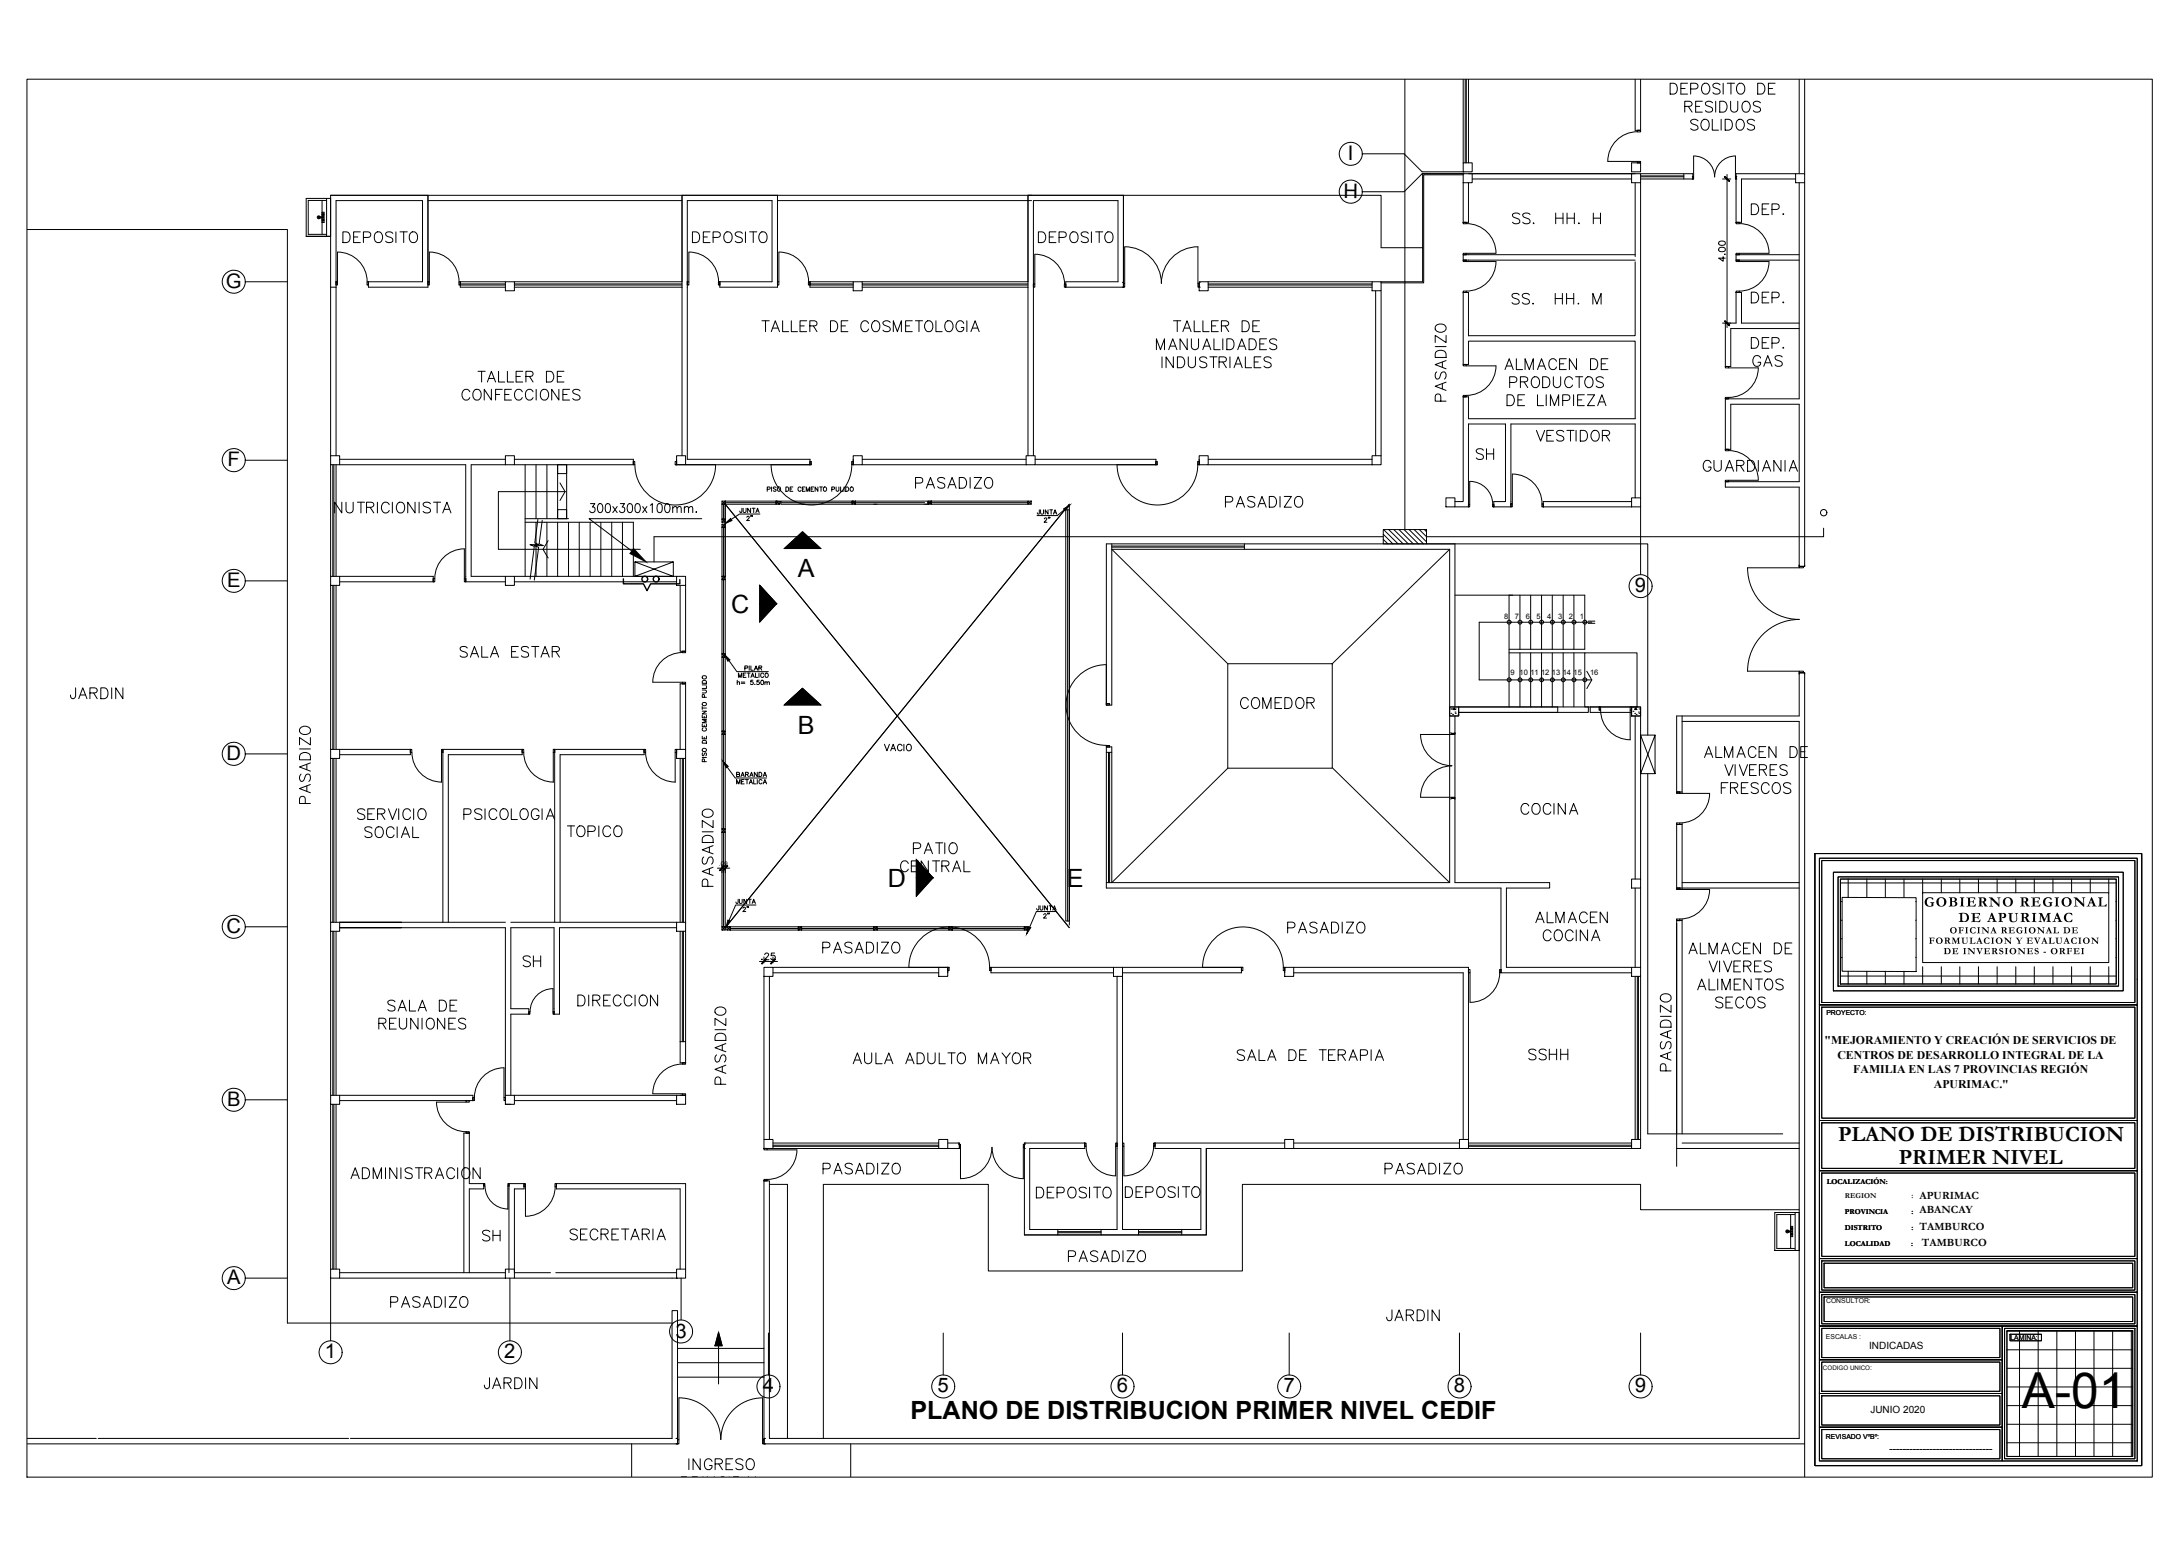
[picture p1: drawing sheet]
<svg xmlns="http://www.w3.org/2000/svg" width="594mm" height="420mm" viewBox="0 0 594 420" stroke-linecap="round" stroke-linejoin="round" font-family="sans-serif">
<defs><g id="words">
<text font-size="13.5" x="550.4" y="383.3">A-01</text>
<g font-size="6.9">
<text x="217.2" y="157.2">A</text>
<text x="199.1" y="167">C</text>
<text x="217.2" y="199.8">B</text>
<text x="241.7" y="241.7">D</text>
<text x="290.5" y="241.7">E</text>
</g>
<text font-size="6.8" x="247.9" y="386.3">PLANO DE DISTRIBUCION PRIMER NIVEL CEDIF</text>
<g font-size="6.6">
<text x="92.1" y="67.4">DEPOSITO</text>
<text x="187.3" y="67.4">DEPOSITO</text>
<text x="281.5" y="67.4">DEPOSITO</text>
<text x="394.8" y="110.4" transform="rotate(-90 394.8 110.4)">PASADIZO</text>
<text x="124.2" y="180.3">SALA ESTAR</text>
<text x="18" y="191.6">JARDIN</text>
<text x="195.1" y="242.7" transform="rotate(-90 195.1 242.7)">PASADIZO</text>
<text x="349.2" y="255.4">PASADIZO</text>
<text x="141.1" y="264.6">SH</text>
<text x="231.1" y="291">AULA ADULTO MAYOR</text>
<text x="414.9" y="290">SSHH</text>
<text x="198.6" y="296.3" transform="rotate(-90 198.6 296.3)">PASADIZO</text>
<text x="223" y="321">PASADIZO</text>
<text x="375.7" y="321">PASADIZO</text>
<text x="305.2" y="327.4">DEPOSITO</text>
<text x="153.8" y="339">SECRETARIA</text>
<text x="105.1" y="357.4">PASADIZO</text>
</g>
<g font-size="6.2">
<text x="475.5" y="59.6">DEP.</text>
<text x="475.5" y="83.6">DEP.</text>
<text x="206.4" y="91.4">TALLER DE COSMETOLOGIA</text>
<text x="417" y="121.4">VESTIDOR</text>
<text x="400.8" y="126.3">SH</text>
<text x="462.5" y="129.5">GUARDIANIA</text>
<text x="248" y="134.1">PASADIZO</text>
<text x="90" y="140.8">NUTRICIONISTA</text>
<text x="332.3" y="139.3">PASADIZO</text>
<text x="336.5" y="194">COMEDOR</text>
<text x="85.4" y="220.1" transform="rotate(-90 85.4 220.1)">PASADIZO</text>
<text x="125.2" y="224.4">PSICOLOGIA</text>
<text x="412.7" y="223">COCINA</text>
<text x="153.1" y="229">TOPICO</text>
<text x="222.6" y="260.7">PASADIZO</text>
<text x="155.9" y="275.2">DIRECCION</text>
<text x="335.5" y="290">SALA DE TERAPIA</text>
<text x="455.8" y="292.8" transform="rotate(-90 455.8 292.8)">PASADIZO</text>
<text x="94.2" y="322.1">ADMINISTRACION</text>
<text x="280.8" y="327.4">DEPOSITO</text>
<text x="130.2" y="339">SH</text>
<text x="289.6" y="344.7">PASADIZO</text>
<text x="376.4" y="360.9">JARDIN</text>
<text x="130.5" y="379.2">JARDIN</text>
</g>
<g font-size="5.9">
<text x="500.4" y="310.6">PLANO DE DISTRIBUCION</text>
<text x="517" y="317">PRIMER NIVEL</text>
</g>
<text font-size="5.7" x="159.5" y="140.8">300x300x100mm.</text>
<g font-size="5.5">
<text x="367" y="43.5">I</text>
<text x="365.8" y="53.8" transform="rotate(1 365.8 53.8)">H</text>
<text x="61.5" y="78.3" transform="rotate(1 61.5 78.3)">G</text>
<text x="61.9" y="126.9" transform="rotate(1 61.9 126.9)">F</text>
<text x="61.8" y="159.8">E</text>
<text x="445.1" y="161.2">9</text>
<text x="61.7" y="206.9" transform="rotate(1 61.7 206.9)">D</text>
<text x="61.7" y="254">C</text>
<text x="61.8" y="301.1" transform="rotate(1 61.8 301.1)">B</text>
<text x="61.8" y="349.6">A</text>
<text x="183.9" y="364.2" transform="rotate(1 183.9 364.2)">3</text>
<text x="88.4" y="369.8">1</text>
<text x="137.3" y="369.8">2</text>
<text x="207.7" y="379.2" transform="rotate(1 207.7 379.2)">4</text>
<text x="255.3" y="379.2" transform="rotate(1 255.3 379.2)">5</text>
<text x="304.1" y="379.2" transform="rotate(1 304.1 379.2)">6</text>
<text x="349.5" y="379.2" transform="rotate(1 349.5 379.2)">7</text>
<text x="395.8" y="379.2" transform="rotate(1 395.8 379.2)">8</text>
<text x="445.1" y="379.2" transform="rotate(1 445.1 379.2)">9</text>
</g>
<text font-size="4.9" x="239.5" y="205.7">VACIO</text>
<g font-size="3.9">
<text x="523.8" y="246.9">GOBIERNO REGIONAL</text>
<text x="533.2" y="251.1">DE APURIMAC</text>
</g>
<g font-size="3.2">
<text x="496.8" y="284.4">&quot;MEJORAMIENTO Y CREACIÓN DE SERVICIOS DE</text>
<text x="500.3" y="288.3">CENTROS DE DESARROLLO INTEGRAL DE LA</text>
<text x="504.6" y="292.2">FAMILIA EN LAS 7 PROVINCIAS REGIÓN</text>
<text x="526.5" y="296.1">APURIMAC.&quot;</text>
</g>
<g font-size="3">
<text x="522.6" y="326.5">APURIMAC</text>
<text x="522.6" y="330.4">ABANCAY</text>
<text x="522.6" y="335">TAMBURCO</text>
<text x="523.3" y="339.4">TAMBURCO</text>
</g>
<g font-size="2.7">
<text x="508.9" y="367.4">INDICADAS</text>
<text x="509.2" y="384.7">JUNIO 2020</text>
<text x="514.4" y="395.4">-------------------------------</text>
</g>
<g font-size="2.6">
<text x="525.1" y="257">FORMULACION Y EVALUACION</text>
<text x="530.8" y="254.1">OFICINA REGIONAL DE</text>
<text x="529.1" y="259.8">DE INVERSIONES - ORFEI</text>
</g>
<g font-size="2.1">
<text x="409.5" y="168.6">8</text>
<text x="412.5" y="168.6">7</text>
<text x="415.4" y="168.6">6</text>
<text x="418.4" y="168.6">5</text>
<text x="421.3" y="168.6">4</text>
<text x="424.2" y="168.6">3</text>
<text x="427.2" y="168.6">2</text>
<text x="430.1" y="168.6">1</text>
<text x="411.2" y="183.9">9</text>
<text x="413.7" y="183.9">10</text>
<text x="416.7" y="183.9">11</text>
<text x="419.6" y="183.9">12</text>
<text x="422.5" y="183.9">13</text>
<text x="425.5" y="183.9">14</text>
<text x="428.4" y="183.9">15</text>
<text x="432.9" y="183.9">16</text>
<text x="497.3" y="322.4">LOCALIZACIÓN:</text>
<text x="502.3" y="326.2">REGION</text>
<text x="520.4" y="326.2">:</text>
<text x="502.3" y="330.5">PROVINCIA</text>
<text x="502.3" y="334.9">DISTRITO</text>
<text x="520.4" y="330.5">:</text>
<text x="520.4" y="334.9">:</text>
<text x="502.3" y="339.4">LOCALIDAD</text>
<text x="520.4" y="339.4">:</text>
</g>
<g font-size="1.9">
<text x="497.3" y="276.3">PROYECTO:</text>
<text x="497.2" y="354.9">CONSULTOR:</text>
<text x="497.1" y="364.5">ESCALAS :</text>
<text x="547.4" y="364.8">LAMINA:</text>
<text x="497.1" y="391.9">REVISADO VºBº:</text>
</g>
<text font-size="1.8" x="195.7" y="235.9">.09</text>
<text font-size="1.7" x="496.3" y="372.9">CODIGO UNICO:</text>
</g></defs>
<!-- layer: ARQ - MURO-EXISTENTE -->
<g fill="none" stroke="#000" stroke-width=".27">
<path d="M398.4 21.6v22.7M399.8 21.6v22.7M445.2 21.6v13.9M446.7 21.6v13.9M489.9 21.6v25.7M491.3 21.6v25.7M398.4 49.8v10.8h1.4v-10.8M399.8 47.3h45.4M400.8 48.7h43.4M445.2 49.8v20.1M446.7 49.8v85.8M446.7 48.7h14.4"/>
<path d="M446.7 47.3h14.2v1.4M458.4 47.3v1.4M472.5 48.7h.2M488.9 47.3h-16.2v13.3h1.4v-11.9h14.8M489.9 49.8v58.8h-20.2v13.8h1.5v-12.3h18.7v21.1h-20.2v1.4h20.2v21.6M491.3 49.8v104.4M90 78.2h1.5M91.5 78.2v-23.6h23.5v22.1h-14.7v1.5h16.2v-25h-26.5v70.9M91.5 78.2v45.9M185.7 76.7v-23.5h26v25h-15.7v-1.5h14.2v-22.1h-23.1v70.5h33.4v1.4h-33.8M185.7 78.2v45.9M279.9 76.7v-23.5h26v25h-15.7v-1.5h14.2v-22.1h-23v69.5"/>
<path d="M279.9 78.2v45.9M374.5 79.2v44.9M376 79.2v44.9M445.2 69.4h-46.8v1.4h46.8M445.2 71.3v20.1h-45.4M489.9 69.4h-17.2v1.4h17.2M399.8 91.5v-11.9h-1.4v19.6h1.4v-6.3h45.4v21.1h-45.4v-6h-1.4v28.6h-2.3M489.9 88h-15.8v-8.4h-1.4v8.4h-3v11.8h1.5v-10.3h18.7M90 126.5v30.4M91.5 126.5v30.4M92.5 126.5h34.3v31.9h10.8M92.5 125.1h45.1"/>
<path d="M137.6 126.5h-9.3v30.4h9.3M140.1 125.1h32.3v1.4h-32.3M184.2 125.1v1.4M232.3 125.1v1.4M234.8 125.1h44.6M234.8 126.5h44.6M281.8 125.1h32.9v1.4h-32.9M326.5 125.1v1.4M328.9 125.1h44.7M328.9 126.5h44.7M444.2 136.6h-24v1.4h24M445.2 135.6v-20.1h-33.8v22.5h-4.7v-1.4h3.2v-21.1h-10.1v22.5h-3.7"/>
<path d="M90 159.4v44.7M91.5 159.4v44.7M92.5 156.9h25.5v1.5h-25.5M140.1 158.4h44.1M140.1 156.9h44.1M185.2 159.4v17.9h1.5v-17.9M302.7 148.1v43.9h-1.5v-43.9h94.9v44.4M302.7 149.6h92v43.5M338.8 148.1v1.5M489.9 153.9v.3h1.4v-.3M394.7 195v45.3h-93.5M396.1 195v45.3h25.8v1.5h-11.8v21.6h34.1"/>
<path d="M397.1 192.5h27v1.5h-27M444.2 192.5h-11.2v1.5h11.2M445.2 195v44.4M446.7 195v44.4M458 196.4h31.9v195.3h-280.4v-70.2h-1.5v70.2M458 195v21M489.9 183.5v-.3h1.4v.3M489.9 183.2v11.8h-33.4v21M491.3 183.2v210h-283.3M90 206.5v44.6M91.5 206.5v44.6M92.5 204.1h19.2v1.4h-19.2"/>
<path d="M150.6 204.1h24.8v1.4h-22.9v45.6M151 204.1v47M184.2 204.1v1.4M185.2 204.1v-17.9h1.5v17.9M185.2 206.5v44.6M186.7 206.5v44.6M301.2 204.9h1.5M456.5 224.1v18.1M458 224.1v18.1M90 253.6v44.7M91.5 253.6v44.7M109.3 252.6h-16.8h45.1v45.7"/>
<path d="M109.3 251.1h-16.8h45.1M120.6 251.1v-47h21.6v1.4h-20.1v45.6M139.1 251.1h45.1M184.2 252.6h-31.9v23.6h-1.5v-23.6h-11.7v22.1h4.9v1.5h-4.9v22.1M302.7 240.3v-36.9h-1.5v38.4h107.5v23.1h35.5M445.2 241.8v21.6M446.7 241.8v21.6M456.5 241.8h33.4M456.5 250.2v58.6M458 240.3h31.9M458 250.2v58.6M208 265.9v44.4"/>
<path d="M209.5 265.9v44.4M210.5 264.9h45.1M210.5 263.4h45.1M258 263.4v1.5M303.2 263.4h-33.4v1.5h33.4M304.1 265.9v68.9h-23.8v-22.1h15v-1.5h-16.4M305.6 265.9v68.9h21.4v-22.1h-12.5v-1.5h35.3M305.6 263.4h32.4v1.5h-32.4M349.8 263.4v1.5M352.2 263.4h47.6v46.9M352.2 264.9h46.2v45.4M445.2 265.9v44.4"/>
<path d="M446.7 265.9v44.4M92.5 299.7h36.2M92.5 298.3h36.2M140.1 299.7h44.1M140.1 298.3h44.1M185.2 298.3h1.5M185.2 283.6h1.5v5.8h-1.5zM90 300.7v44.9M91.5 300.7v44.9M137.6 300.7h1.5M208 312.7h1.5M258 312.7h3.2"/>
<path d="M258 311.2h3.2M260.9 311.2h.3v1.5h-.3M279.2 311.2h-.3v25.1h49.5v-23.6h21.4M352.2 312.7h45.2M352.2 311.2h45.2M399.8 312.7h44.4M399.8 311.2h44.4M456.5 312.7h33.4M458 311.2h31.9M127.8 322.3v-13.8h-1.5v38.1M127.8 323.7v22.9M288 334.8v1.5"/>
<path d="M299.8 334.8v1.5M310 334.8v1.5M321.7 334.8v1.5M92.5 346.6h45.1M92.5 348h45.1M138.6 346.6v-24.3h4.1v1.4h-2.6v22.9h9.8M140.1 348h44.4M151.3 346.6h32.9M185.2 345.6v-21.9h-33.7v-1.4h35.2v23.3M7.4 393.2h177.1M7.4 391.7h18.8M26.7 391.7h68.2"/>
<path d="M95.4 391.7h87.6v-34.8h1.5v34.8M184.1 391.7h.4v1.5h-.4M208.4 391.7h-.4v1.5h.4"/>
</g>
<!-- layer: ABC COTAS -->
<g fill="none" stroke="#000" stroke-width=".27">
<path d="M398.9 21.6v22.7M399.2 21.6v22.7M382.3 41.9l4.9 4.9M387.2 47.3l-4.9 4.9M446.7 48.1h11.7M446.7 47.9h11.7M125.3 77.6h12.3M125.3 77.3h12.3M137.6 76.7h-12.3v1.5h12.3M140.1 76.7h45.6M140.1 78.2h45.6M140.1 77.6h45.6"/>
<path d="M140.1 77.3h45.6M220.5 77.6h11.8M220.5 77.3h11.8M232.3 76.7h-11.8v1.5h11.8M234.8 76.7h45.1M234.8 78.2h45.1M234.8 77.6h45.1M234.8 77.3h45.1M328.9 76.7h44.7M328.9 78.2h44.7M328.9 77.6h44.7M328.9 77.3h44.7"/>
<path d="M90.6 126.5v30.4M90.9 126.5v30.4M90.6 159.4v44.7M90.9 159.4v44.7M302.7 148.7h36.1M302.7 149h36.1M90.6 206.5v44.6M90.9 206.5v44.6M185.8 206.5v44.6M186.1 206.5v44.6M301.8 204.9v35.4M302.1 204.9v35.4"/>
<path d="M90.6 253.6v44.7M90.9 253.6v44.7M185.2 253.6v30M185.8 253.6v30M186.1 253.6v30M186.7 253.6v30M445.8 265.9v44.4M446.1 265.9v44.4M90.6 300.7v44.9M90.9 300.7v44.9M210.5 312.7h45.1M210.5 311.2h45.1"/>
<path d="M210.5 312.1h45.1M210.5 311.8h45.1M399.8 312.1h44.4M399.8 311.8h44.4M288 335.7h11.8M288 335.4h11.8M310 335.7h11.7M310 335.4h11.7"/>
</g>
<!-- layer: PISO -->
<g fill="none" stroke="#000" stroke-width=".27">
<path d="M116.5 53.2h69.2M116.5 54.6h69.2M211.7 53.2h69.2M211.7 54.6h69.2M305.9 53.2h70.1v14.3h11.3M7.4 62.5h70.8v297.8h104.8M197.5 137.3l93.6 115.3M291.1 137.3l-93.6 115.3M302.7 149.6l31.6 31.1M394.7 149.6l-32 31.1M334.3 180.7h28.4v28.5h-28.4zM334.3 209.2l-31.6 31.1"/>
<path d="M362.7 209.1l32 31.2M456.5 251.4v66.2M209.5 322.5h4.9v69.2M446.7 322.5h-108.4v23.6h-69.2v-23.6h-44.9v69.2"/>
</g>
<!-- layer: ArchiCAD Doors -->
<g fill="none" stroke="#000" stroke-width=".27">
<path d="M445.8 35.5h.9v.4h-.9zM445.8 35.5h.9M445.8 35.9a8.1 8.1 0 0 0-8.1 8M398.4 47.6h-10.8v29.4h-11.6M398.4 47.3h-11.1v29.4h-11.3M437.7 44h8.1M445.8 44h.9v.3h-.9zM445.8 44.3h.9M460.7 48h.2v.7h-.2M460.9 48.2h.2v.5h-.2zM461.1 42.5v5.7M472.5 48.2h.2v.5h-.2z"/>
<path d="M472.5 42.5v5.7M472.5 42.5a5.7 5.7 0 0 0-5.7 5.7 5.7 5.7 0 0 0-5.7-5.7M472.9 48h-.2v.7h.2M91.5 76.7h.4v.9h-.4zM91.5 76.7v.9M91.9 68.7v8M91.9 68.6a8.1 8.1 0 0 1 8.1 8.1M99.9 76.7h.4v.9h-.4zM100.3 76.7v.9M116.5 76.7h.4v.9h-.4zM116.5 76.7v.9M116.9 68.7v8"/>
<path d="M116.9 68.6a8.1 8.1 0 0 1 8.1 8.1M124.9 76.7h.4v.9h-.4zM125.3 76.7v.9M187.1 76.7h.5v.9h-.5zM187.1 76.7v.9M187.6 68.7v8M187.6 68.6a8.1 8.1 0 0 1 8 8.1M195.6 76.7h.4v.9h-.4zM196 76.7v.9M211.7 76.7h.4v.9h-.4zM211.7 76.7v.9M212.1 68.7v8"/>
<path d="M212.1 68.6a8.1 8.1 0 0 1 8 8.1M220.1 76.7h.4v.9h-.4zM220.5 76.7v.9M281.4 77.3h.3v.9h-.3zM281.4 77.3v.9M281.7 69.3v8M281.8 69.2a8.1 8.1 0 0 1 8 8.1M289.8 77.3h.4v.9h-.4zM290.2 77.3v.9M305.6 76.9h.3v1.3h-.3M305.9 77.2h.3v1h-.3zM306.2 67.2v10"/>
<path d="M306.2 67.2a10 10 0 0 1 10 10 10 10 0 0 1 10-10M326.2 77.2h.3v1h-.3zM326.2 67.2v10M326.8 76.9h-.3v1.3h.3M398.4 79.3h.8v.3h-.8zM398.4 70.8h.8v.4h-.8zM398.4 60.6h.8v.3h-.8zM398.4 69h.8v.4h-.8zM398.4 79.6h.8M398.4 70.8h.8M398.4 60.6h.8M398.4 69.4h.8"/>
<path d="M399.2 71.2h8.1M399.2 69h8.1M399.2 60.9a8.1 8.1 0 0 1 8.1 8.1M407.3 71.2a8.1 8.1 0 0 1-8.1 8.1M472.7 79.3h.9v.3h-.9zM472.7 70.8h.9v.4h-.9zM472.7 60.6h.9v.3h-.9zM472.7 69h.9v.4h-.9zM472.7 79.6h.9M472.7 70.8h.9M472.7 60.6h.9M472.7 69.4h.9"/>
<path d="M473.6 71.2h8M473.6 69h8M473.6 60.9a8.1 8.1 0 0 1 8 8.1M481.6 71.2a8.1 8.1 0 0 1-8 8.1M398.4 99.2h.8v.4h-.8zM398.4 99.2h.8M399.2 99.6h8.1M407.3 99.6a8.1 8.1 0 0 1-8.1 8.1M469.7 99.8h.9v.4h-.9zM469.7 99.8h.9M398.4 107.7h.8v.3h-.8zM398.4 108h.8"/>
<path d="M469.7 108.2h.9v.4h-.9zM469.7 108.6h.9M470.6 100.2h8.1M478.7 100.2a8.1 8.1 0 0 1-8 8M172.4 125.7h.4v.8h-.4zM172.4 125.7v.8M172.9 126.5a11 11 0 0 0 10.9 11 11 11 0 0 0 11-11h-11M183.8 125.7h.4v.8h-.4zM184.2 125.7v.8M220.5 125.7h.4v.8h-.4zM220.5 125.7v.8M231.9 125.7h.4v.8h-.4z"/>
<path d="M231.9 126.5a11 11 0 0 1-11 11 11 11 0 0 1-11-11h11M232.3 125.7v.8M314.7 125.7h.4v.8h-.4zM314.7 125.7v.8M326.1 125.7h.4v.8h-.4zM326.1 126.5a11 11 0 0 1-11 11 11 11 0 0 1-11-11h11M326.5 125.7v.8M399.8 137.3h.3v.7h-.3zM399.8 137.3v.7M406.4 137.3h.3v.7h-.3zM406.4 137.3a6.2 6.2 0 0 0-6.2-6.2l-.1 6.2M406.7 137.3v.7"/>
<path d="M411.4 137.2h.3v.8h-.3zM411.4 137.2v.8M411.7 129.1v8.1M411.8 129.1a8.1 8.1 0 0 1 8 8.1M419.8 137.2h.4v.8h-.4zM420.2 137.2v.8M469.7 122.4h.9v.3h-.9zM469.7 122.4h.9M118 157.5h.4v.9h-.4zM118 157.5v.9M126.4 157.5h.4v.9h-.4zM126.4 149.5v8"/>
<path d="M126.4 149.5a8.1 8.1 0 0 0-8 8M126.8 157.5v.9M475.8 154.6h14.1M475.8 154.6a14.1 14.1 0 0 0 14.1 14.1 14.1 14.1 0 0 0-14.1 14l14.1 .1M489.9 154.2h1.1v.4h-1.1zM489.9 153.9v.3h1.4v-.3M185.8 177.3h.9v.4h-.9zM185.8 177.3h.9M185.8 177.7a8.1 8.1 0 0 0-8.1 8.1h8.1M185.8 185.8h.9v.4h-.9zM185.8 186.2h.9M301.2 191.6h.9v.4h-.9z"/>
<path d="M301.2 181v11M301.2 191.6h.9M301.2 181a11 11 0 0 0-10.9 11 11 11 0 0 0 10.9 11M395 199.4v.3h1.1v-.3M395.3 200h-8.5a8.5 8.5 0 0 0 8.5 8.5M395.3 199.7h.8v.3h-.8zM435.4 192.5h.4v.9h-.4zM435.4 192.5v.9M435.8 193.4a8.1 8.1 0 0 0 8.1 8l-.1-8M443.8 192.5h.4v.9h-.4zM444.2 192.5v.9M489.9 182.8h1.1v.4h-1.1z"/>
<path d="M489.9 183.5v-.3h1.4v.3M111.7 204.1h.4v.8h-.4zM111.7 204.1v.8M112.2 204.9a8.1 8.1 0 0 0 8 8.1v-8.1M120.2 204.1h.4v.8h-.4zM120.6 204.1v.8M142.2 204.1h.4v.8h-.4zM142.2 204.1v.8M142.6 204.9a8.1 8.1 0 0 0 8.1 8.1l-.1-8.1M150.6 204.1h.4v.8h-.4zM151 204.1v.8M175.4 204.1h.4v.8h-.4z"/>
<path d="M175.4 204.1v.8M175.8 204.9a8.1 8.1 0 0 0 8 8.1v-8.1M183.8 204.1h.4v.8h-.4zM184.2 204.1v.8M301.2 203h.9v.4h-.9zM301.2 203.4h.9M386.8 217.1h8.5M395 217.6v-.2h1.1v.2M395.3 217.1h.8v.3h-.8zM395.3 208.5a8.5 8.5 0 0 0-8.5 8.6M456.5 215.7h.9v.3h-.9zM456.5 215.7h.9"/>
<path d="M457.4 216h8M465.5 216a8.1 8.1 0 0 1-8.1 8.1M456.5 224.1h.9v.4h-.9zM456.5 224.5h.9M456.5 250.2h.9v.5h-.9zM456.5 241.8h.9v.4h-.9zM456.5 250.7h.9M456.5 241.8h.9M457.4 242.2h8M465.5 242.2a8.1 8.1 0 0 1-8.1 8M144 275.5h.3v.7h-.3zM144 275.5v.7"/>
<path d="M144.3 275.5a6.2 6.2 0 0 1 6.3-6.3v6.3M150.6 275.5h.2v.7h-.2zM150.8 275.5v.7M258 263.4h.4v.9h-.4zM258 263.4v.9M269.4 263.4a11 11 0 0 0-11-11 11 11 0 0 0-10.9 11h10.9M269.4 263.4h.4v.9h-.4zM269.8 263.4v.9M338 263.4h.4v.9h-.4zM338 263.4v.9M349.4 263.4a11 11 0 0 0-11-11 11 11 0 0 0-11 11h11M349.4 263.4h.4v.9h-.4z"/>
<path d="M349.8 263.4v.9M399.8 264h.4v.9h-.4zM399.8 264v.9M408.3 264h.4v.9h-.4zM408.3 264.9a8.1 8.1 0 0 1-8 8l-.1-8M408.7 264v.9M126.9 299.7h.9v.4h-.9zM126.9 299.7h.9M128.7 298.8h.5v.9h-.5zM128.7 298.8v.9M129.2 298.8a8.1 8.1 0 0 1 8-8v8M137.2 298.8h.4v.9h-.4z"/>
<path d="M137.6 298.8v.9M177.7 297.8h8.1M185.8 289.4h.9v.4h-.9zM185.8 297.8h.9v.5h-.9zM185.8 289.4h.9M185.8 298.3h.9M185.8 289.7a8.1 8.1 0 0 0-8.1 8.1M126.9 300.1h-8.1a8.1 8.1 0 0 0 8.1 8.1M126.9 308.2h.9v.3h-.9zM126.9 308.5h.9M208 312.7h.9v.4h-.9zM208 312.7h.9"/>
<path d="M208.9 313.1h8M217 313.1a8.1 8.1 0 0 1-8.1 8.1M261 311.6h.2v1.1h-.2M261.2 311.6h.3v.8h-.3zM261.5 312.4v8.6M278.6 311.6h.3v.8h-.3zM278.6 312.4v8.6M279.2 311.6h-.3v1.1h.3M295.3 311.2h.4v.9h-.4zM295.3 311.2v.9M295.7 312.1a8.1 8.1 0 0 0 8.1 8.1v-8.1M303.8 311.2h.3v.9h-.3z"/>
<path d="M304.1 311.2v.9M305.6 311.2h.4v.9h-.4zM305.6 311.2v.9M314.1 312.1a8.1 8.1 0 0 1-8.1 8.1v-8.1M314.1 311.2h.4v.9h-.4zM314.5 311.2v.9M132.1 323a6.2 6.2 0 0 0 6.2 6.2M138.3 322.3h.3v.7h-.3zM138.3 323v6.2M138.6 322.3v.7M142.7 322.3h.4v.8h-.4zM142.7 322.3v.8"/>
<path d="M151.1 322.3h.4v.8h-.4zM151.1 323.1a8.1 8.1 0 0 1-8 8.1v-8.1M151.5 322.3v.8M208 321.2h.9v.3h-.9zM208 321.5h.9M261.5 320.9a8.6 8.6 0 0 0 8.6-8.5 8.5 8.5 0 0 0 8.5 8.5M184.1 391.7h.4v1.5h-.4M184.5 392h.3v1.2h-.3zM196.2 392a11.4 11.4 0 0 0-11.3-11.4l-.1 11.4M207.6 392h.4v1.2h-.4zM207.6 380.6v11.4M207.6 380.6a11.4 11.4 0 0 0-11.3 11.4"/>
<path d="M208.4 391.7h-.4v1.5h.4"/>
</g>
<!-- layer: EE - COLUMNAS -->
<g fill="none" stroke="#000" stroke-width=".27">
<path d="M445.2 35.5h1.5M398.4 47.3h2.4v2.5h-2.4zM398.4 44.3h2.4v2.5h-2.4zM444.2 47.3h2.5v2.5h-2.5zM444.2 44.3h2.5v2.5h-2.5zM488.9 47.3h2.4v2.5h-2.4zM137.6 76.7h2.5v2.5h-2.5zM232.3 76.7h2.5v2.5h-2.5zM326.5 76.7h2.4v2.5h-2.4zM373.6 76.7h2.4v2.5h-2.4zM90 124.1h2.5v2.4h-2.5zM137.6 124.1h2.5v2.4h-2.5z"/>
<path d="M151.8 126.5h2.5v2.5h-2.5zM151.8 138.8h2.5v2.4h-2.5zM184.2 124.1h2.5v2.4h-2.5zM232.3 124.1h2.5v2.4h-2.5zM279.4 124.1h2.4v2.4h-2.4zM326.5 124.1h2.4v2.4h-2.4zM373.6 124.1h2.4v2.4h-2.4zM393.7 135.6h2.4v2.4h-2.4zM444.2 135.6h2.5v2.4h-2.5zM90 156.9h2.5v2.5h-2.5zM137.6 156.9h2.5v2.5h-2.5zM184.2 156.9h2.5v2.5h-2.5z"/>
<path d="M394.7 192.5h2.4v2.5h-2.4zM444.2 192.5h2.5v2.5h-2.5zM90 204.1h2.5v2.4h-2.5zM184.2 204.1h2.5v2.4h-2.5zM444.2 239.4h2.5v2.4h-2.5zM90 251.1h2.5v2.5h-2.5zM184.2 251.1h2.5v2.5h-2.5zM208 263.4h2.5v2.5h-2.5zM255.6 263.4h2.4v2.5h-2.4zM303.2 263.4h2.4v2.5h-2.4zM349.8 263.4h2.4v2.5h-2.4zM444.2 263.4h2.5v2.5h-2.5z"/>
<path d="M90 298.3h2.5v2.4h-2.5zM137.6 298.3h2.5v2.4h-2.5zM184.2 298.3h2.5v2.4h-2.5zM208 310.3h2.5v2.4h-2.5zM255.6 310.3h2.4v2.4h-2.4zM349.8 310.3h2.4v2.4h-2.4zM397.4 310.3h2.4v2.4h-2.4zM444.2 310.3h2.5v2.4h-2.5zM90 345.6h2.5v2.4h-2.5zM137.6 345.6h2.5v2.4h-2.5zM184.2 345.6h2.5v2.4h-2.5z"/>
</g>
<!-- layer: 2D Lineas - General -->
<g fill="none" stroke="#000" stroke-width=".27">
<path d="M90 53.2h26.5v23.5M211.7 76.7v-23.5h-26v25M305.9 76.7v-23.5h-26v25M196.6 137.3h.9v4.1h-.9zM197 137.3v4.1M197.5 136.5h13.8v.8h-13.8zM197.5 136.9h13.8M212.6 136.5h19.4v.8h-19.4zM212.6 136.9h19.4M232.1 136.9h19.6M232.9 136.5h19.8v.8h-19.8zM252.6 136.9h27.3"/>
<path d="M253.6 136.5h26.3v.8h-26.3zM290.2 138.8h.9v112h-.9zM290.7 138.8v112M291.1 137.8v114.1M196.6 143.6h.9v13.3h-.9zM196.6 157.8h.9v20.3h-.9zM197 143.6v13.3M197 157.8v20.3M196.6 179h.9v20.1h-.9zM197 179v20.1M196.6 200h.9v25.7h-.9zM197 200v25.7"/>
<path d="M394.7 192.5h2.4v2.5h-2.4zM395 193.1h.1M395 194.2h.1M395.3 193.1h.1M395.5 194.5h.1M395.9 192.7l.3 .5h-.6zM396.1 193.9h.1M396.2 193.1h.1M396.2 194.2h.1M396.9 194.7h.1M397.1 192.5h35.3v1.5h-35.3M444.2 192.5h2.5v2.5h-2.5z"/>
<path d="M444.6 193.7h.1M445.1 193.1h.1M445.1 194.2h.1M445.2 193.1h.1M445.4 192.7l.3 .5h-.6zM445.4 194.5h.1M446.1 193.9h.1M446.2 193.1h.1M446.2 194.2h.1M196.6 226.6h.9v25.8h-.9zM197 226.6v25.8M198.8 252.4h18.6v.9h-18.6z"/>
<path d="M198.8 252.8h18.6M218.2 252.4h19.7v.9h-19.7zM218.2 252.8h19.7M238.8 252.4h19.6v.9h-19.6zM238.8 252.8h19.6M259.3 252.4h19.6v.9h-19.6zM259.3 252.8h19.6M328.4 312.7v23.6h-49.5M184.5 375h23.5M184.5 371.1h23.5M184.5 367.2h23.5M195.6 362.8l1 3.7h-1.9z"/>
<path d="M195.6 366.5v10.4M172 393.2v9M231.6 393.2v9M491.3 393.2v9"/>
</g>
<!-- layer: A-Cotas 1.25 -->
<g fill="none" stroke="#000" stroke-width=".27">
<path d="M147.8 149.6h26.5M432.4 169.1h1.8M432.4 169.7h1.8M433.4 169.4h-30.7v15.7h30.7"/>
<circle cx="410.9" cy="169.4" r=".53"/>
<circle cx="413.8" cy="169.4" r=".53"/>
<circle cx="416.8" cy="169.4" r=".53"/>
<circle cx="419.7" cy="169.4" r=".53"/>
<circle cx="422.6" cy="169.4" r=".53"/>
<circle cx="425.6" cy="169.4" r=".53"/>
<circle cx="428.5" cy="169.4" r=".53"/>
<circle cx="431.5" cy="169.4" r=".53"/>
<circle cx="410.9" cy="185.1" r=".53"/>
<circle cx="413.8" cy="185.1" r=".53"/>
<circle cx="416.8" cy="185.1" r=".53"/>
<circle cx="419.7" cy="185.1" r=".53"/>
<circle cx="422.6" cy="185.1" r=".53"/>
<circle cx="425.6" cy="185.1" r=".53"/>
<circle cx="428.5" cy="185.1" r=".53"/>
<circle cx="431.5" cy="185.1" r=".53"/>
</g>
<!-- layer: 0.1 -->
<g fill="none" stroke="#000" stroke-width=".27">
<path d="M143 126.5v30.4M145.9 126.5v14.7M148.9 126.5v14.7M151.8 126.5v14.7M152.5 131.5l1.4 2.4M153.9 133.9h-18.2v15.7h12.1M153.9 133.9l-1.4 2.4M154.3 126.5v14.7M143 142.2h29.4v14.7M143 141.2h11.8M145.9 142.2v14.7M148.9 142.2v14.7"/>
<path d="M151.8 142.2v14.7M154.8 142.2v14.7M157.7 142.2v14.7M160.7 142.2v14.7M163.6 142.2v14.7M166.6 142.2v14.7M169.5 142.2v14.7M396.1 162.1h35.4v14.7h-20.6M410.9 162.1v30.4M410.9 177.8h20.6M413.8 162.1v14.7M413.8 177.8v14.7"/>
<path d="M416.7 162.1v14.7M416.7 177.8v14.7M419.7 162.1v14.7M419.7 177.8v14.7M422.6 162.1v14.7M422.6 177.8v14.7M425.6 162.1v14.7M425.6 177.8v14.7M428.5 162.1v14.7M428.5 177.8v14.7M431.5 177.8h14.2v14.7h-14.2z"/>
</g>
<!-- layer: 2D Lineas - General -->
<path d="M195.6 362.8l1 3.7h-1.9z" fill="#000" stroke="#000" stroke-width=".27"/>
<!-- layer: TEXTOS -->
<g fill="none" stroke="#000" stroke-width=".27">
<path d="M454.7 22.7h1a1.59 1.59 0 0 1 1 1.4 1.59 1.59 0 0 1-1 1.5h-1zM457.6 24.1h1.2M458.7 29l1.7-.2a.64 .64 0 0 0 0-1.1l-1.7-.1v2.9M459.5 22.7h-1.9v2.9h1.9M459.7 29l1 1.5M460.3 24.2h1.3a.78 .78 0 0 0 .7-.8 .78 .78 0 0 0-.7-.7h-1.3v2.9M461.7 29h1.1M462.3 32.9a1.12 1.12 0 0 0-1.1-.5 1.12 1.12 0 0 0-.9 .8l.3 .4 1.1 .5a.69 .69 0 0 1 .6 .5 .69 .69 0 0 1-.3 .7 1.32 1.32 0 0 1-1.7-.3M463.4 32.9a1.21 1.21 0 0 1 1.6-.1 1.21 1.21 0 0 1 .3 1.5 1.12 1.12 0 0 1-1.1 1.2 1.12 1.12 0 0 1-1.1-1.2v-.7zM463.5 27.6h-1.8v2.9h1.8M463.5 23.1a1.1 1.1 0 0 1 1.3-.4 1.1 1.1 0 0 1 .7 1.1v.7a1.12 1.12 0 0 1-1.1 1.2 1.12 1.12 0 0 1-1.1-1.2zM466.2 32.5v2.9h1.7"/>
<path d="M466.3 28a1.09 1.09 0 0 0-1.1-.5 1.09 1.09 0 0 0-.9 .8l.3 .4 1.1 .4a.74 .74 0 0 1 .6 1 1.28 1.28 0 0 1-2 0M467.1 27.6v2.9M468.2 27.6h1a1.59 1.59 0 0 1 1 1.5 1.59 1.59 0 0 1-1 1.4h-1zM468.3 23.1a1.09 1.09 0 0 0-1.1-.5 1.09 1.09 0 0 0-.8 .8l.2 .4 1.2 .4a.72 .72 0 0 1 .5 .6 .72 .72 0 0 1-.3 .7 1.32 1.32 0 0 1-1.6-.3M468.6 32.5v2.9M469.2 22.7v2.9M469.7 32.5h1a1.59 1.59 0 0 1 1 1.5 1.59 1.59 0 0 1-1 1.4h-1zM470.3 22.7h1.9M471.2 27.6v2.1a.98 .98 0 0 0 1 .8 .98 .98 0 0 0 .9-.8v-2.1M471.3 22.7v2.9M472.9 32.9a1.23 1.23 0 0 1 1.6-.1 1.23 1.23 0 0 1 .4 1.5 1.12 1.12 0 0 1-1.1 1.2 1.12 1.12 0 0 1-1.1-1.2zM473.1 23.1a1.08 1.08 0 0 1 1.2-.4 1.08 1.08 0 0 1 .7 1.1 1.31 1.31 0 0 1-.3 1.4 1.31 1.31 0 0 1-1.4 .3 1.85 1.85 0 0 1-.2-2.4z"/>
<path d="M474.5 28a1.23 1.23 0 0 1 1.6-.1 1.23 1.23 0 0 1 .4 1.5 1.12 1.12 0 0 1-1.1 1.2 1.12 1.12 0 0 1-1.1-1.2zM477.7 32.9a1.12 1.12 0 0 0-1.1-.5 1.12 1.12 0 0 0-.9 .8l.3 .4 1.2 .5a.74 .74 0 0 1 .5 .9 1.32 1.32 0 0 1-2 0M478.6 22.7h.9a1.59 1.59 0 0 1 1 1.4 1.59 1.59 0 0 1-1 1.5h-.9zM479.3 28a1.09 1.09 0 0 0-1.1-.5 1.09 1.09 0 0 0-.8 .8l.2 .4 1.2 .4a.74 .74 0 0 1 .5 1 1.28 1.28 0 0 1-1.9 0M481.5 24.1h1.1M483.3 22.7h-1.8v2.9h1.8M413.8 58.4a1.42 1.42 0 0 0-2 0 .69 .69 0 0 0 .5 .8l.9 .3a.74 .74 0 0 1 .3 1.3 1.4 1.4 0 0 1-1.7-.3M416.6 58.4a1.42 1.42 0 0 0-2 0l.3 .7 1.4 .6 .3 .4v.4a1.32 1.32 0 0 1-2 0M423.6 58v2.9M423.6 59.4h1.9M425.5 58v2.9M426.6 59.4h2"/>
<path d="M426.6 58v2.9M428.6 58v2.9M433.8 59.4h2M433.8 58v2.9M435.8 58v2.9M417.5 60.6l-.1 .2h.3M423.4 79.9v2.9M425.4 79.9v2.9M426.5 79.9v2.9M428.5 79.9v2.9M429.9 60.6l-.2 .2h.3M314.8 95.2v-2.9l1.1 2.9 1.1-2.9v2.9"/>
<path d="M316.4 97.2v2.9M318.2 95.2l1.1-2.9 1.1 2.9M318.6 94.2h1.4M319.5 97.2v2.9l-2-2.9v2.9M319.5 87.3h2M320.5 87.3v3M320.6 97.2h.9a1.57 1.57 0 0 1 1.1 1.5 1.57 1.57 0 0 1-1.1 1.4h-.9zM322 90.3l1.2-3 1.1 3M322.5 89.3h1.4M323.2 92.3v2.9l-1.9-2.9v2.9M323.5 97.2v2.1a.98 .98 0 0 0 1 .8 .98 .98 0 0 0 1-.8v-2.1M324.4 92.3v2.1a.98 .98 0 0 0 .9 .8 .98 .98 0 0 0 1-.8v-2.1"/>
<path d="M325.1 87.3v3h1.7M327.5 95.2l1.1-2.9 1.1 2.9M327.5 87.3v3h1.7M327.8 94.2h1.5M328.6 97.6a1.09 1.09 0 0 0-1.1-.5 1.09 1.09 0 0 0-.9 .8l.3 .4 1.1 .4a.72 .72 0 0 1 .5 .5 .72 .72 0 0 1-.2 .8 1.25 1.25 0 0 1-1.7-.3M329.4 97.2h2M329.9 88.7h1.1M330.4 97.2v2.9M330.5 92.3v2.9h1.7M331.7 87.3h-1.8v3h1.8M331.9 98.6l1.7-.2a.68 .68 0 0 0 0-1.1l-1.7-.1v2.9M332.5 88.7l1.7-.1a.64 .64 0 0 0 0-1.1l-1.7-.2v3"/>
<path d="M332.9 92.3v2.9M332.9 98.6l1 1.5M333.6 88.7l.9 1.6M334 92.3h1a1.59 1.59 0 0 1 1 1.4 1.59 1.59 0 0 1-1 1.5h-1zM334.9 97.2v2.9M336.4 99.1h1.4M337 95.2l1.1-2.9 1.1 2.9M337.4 94.2h1.4M338.2 87.3h.9a1.59 1.59 0 0 1 1.1 1.5 1.59 1.59 0 0 1-1.1 1.5h-.9zM339.1 97.2v2.9h1.7M340.1 92.3h1a1.59 1.59 0 0 1 1 1.4 1.59 1.59 0 0 1-1 1.5h-1zM341.1 88.7h1.1"/>
<path d="M341.5 98.6h1.1M342.9 87.3h-1.8v3h1.8M343 93.7h1.1M343.3 97.2h-1.8v2.9h1.8M344.8 92.3h-1.8v2.9h1.8M346.1 97.6a1.09 1.09 0 0 0-1.1-.5 1.09 1.09 0 0 0-.9 .8l.3 .4 1.1 .4a.72 .72 0 0 1 .6 .5 .72 .72 0 0 1-.3 .8 1.25 1.25 0 0 1-1.7-.3M347.6 92.7a1.1 1.1 0 0 0-1.1-.5 1.1 1.1 0 0 0-.8 .8l.3 .4 1.1 .4a.74 .74 0 0 1 .5 1 1.26 1.26 0 0 1-1.9 0M410.2 99.7h1.4M412.8 97.7v2.9h1.7M413.6 80.3a1.1 1.1 0 0 0-1-.5 1.1 1.1 0 0 0-.9 .8l.2 .4 1.2 .4a.74 .74 0 0 1 .3 1.3 1.36 1.36 0 0 1-1.7-.3M416.4 80.3a1.11 1.11 0 0 0-1.9 .3l.5 .6 .9 .2a.74 .74 0 0 1 .3 1.3 1.4 1.4 0 0 1-1.7-.3M417.4 82.6l-.1 .1h.2"/>
<path d="M419 99.7h1.4M423.4 81.3h2M423.8 98.4a1.02 1.02 0 0 0-1.6-.6 1.74 1.74 0 0 0 .3 2.8 1.02 1.02 0 0 0 1.3-.7M424.6 99.1h1.2M426.4 97.7h-1.8v2.9h1.8M426.5 81.3h2M429.2 97.7v2.9l-1.9-2.9v2.9M429.7 82.6v.2l.2-.1M433 97.7h1a1.59 1.59 0 0 1 1 1.5 1.59 1.59 0 0 1-1 1.4h-1zM433.7 82.8v-2.9l1.1 2.9 1.1-2.9v2.9M436 99.1h1.1M437.8 97.7h-1.8v2.9h1.8"/>
<path d="M476.8 91.9h1a1.54 1.54 0 0 1 1 1.5 1.54 1.54 0 0 1-1 1.4h-1zM479.4 97.5a1.09 1.09 0 0 0-1.3-.7 1.09 1.09 0 0 0-.9 1.1 1.31 1.31 0 0 0 .3 1.4 1.31 1.31 0 0 0 1.4 .3l.5-.5v-.4h-.8M479.8 93.3h1.1M480.2 99.8l1.1-3 1.1 3M480.6 98.8h1.4M481.6 91.9h-1.8v2.9h1.8M482.4 93.4h1.3a.76 .76 0 0 0 .7-.7 .76 .76 0 0 0-.7-.8h-1.3v2.9M485.2 97.2a1.12 1.12 0 0 0-1.9 .3l.2 .4 1.2 .5a.72 .72 0 0 1 .5 .5 .72 .72 0 0 1-.3 .7 1.32 1.32 0 0 1-1.6-.3M485.5 94.6l-.1 .1h.3M127.9 106.7a1.09 1.09 0 0 0-1.2-.7 1.09 1.09 0 0 0-.9 1.1 1.31 1.31 0 0 0 .3 1.4 1.31 1.31 0 0 0 1.4 .3l.4-.5M129.3 106.1a1.41 1.41 0 0 1 1.7 .7 1.41 1.41 0 0 1-.3 1.7 1.08 1.08 0 0 1-1.2 .4 1.08 1.08 0 0 1-.8-1.1 1.72 1.72 0 0 1 .6-1.7zM130.1 101.1h2"/>
<path d="M131.1 101.1v2.9M132.7 104l1.1-2.9 1.1 2.9M133.1 103.1h1.4M133.8 106v2.9l-2-2.9v2.9M134.9 107.4h1.1M135.7 101.1v2.9h1.7M136.8 106h-1.9v2.9M137.4 107.4h1.2M138.1 101.1v2.9h1.7M139.2 106h-1.8v2.9h1.8M140.5 102.5h1.2M142.2 106.7a1.09 1.09 0 0 0-1.2-.7 1.09 1.09 0 0 0-.9 1.1 1.31 1.31 0 0 0 .3 1.4 1.31 1.31 0 0 0 1.4 .3l.4-.5"/>
<path d="M142.3 101.1h-1.8v2.9h1.8M143.2 102.5l1.7-.1 .2-.4-.1-.6-.5-.3h-1.3v2.9M144.2 102.5l.9 1.5M145.1 106.7a1.07 1.07 0 0 0-1.2-.7 1.07 1.07 0 0 0-.8 1.1 1.28 1.28 0 0 0 .2 1.4 1.28 1.28 0 0 0 1.4 .3l.4-.5M146 106v2.9M147.7 106.1a1.41 1.41 0 0 1 1.6 .7 1.41 1.41 0 0 1-.2 1.7 1.08 1.08 0 0 1-1.3 .4 1.08 1.08 0 0 1-.7-1.1 1.72 1.72 0 0 1 .6-1.7zM148.8 101.1h1a1.56 1.56 0 0 1 1 1.5 1.56 1.56 0 0 1-1 1.4h-1zM151.7 102.5h1.1M152.2 106v2.9l-2-2.9v2.9M153.3 107.4h1.1M153.6 101.1h-1.9v2.9h1.9M155.1 106h-1.8v2.9h1.8"/>
<path d="M157.9 106.4a1.14 1.14 0 0 0-2 .3l.3 .4 1.1 .4a.74 .74 0 0 1 .3 1.3 1.4 1.4 0 0 1-1.7-.3M336 100.1l1.1-2.9 1.1 2.9M409.8 100.6l1.1-2.9 1.1 2.9M410.3 107.5h1a1.59 1.59 0 0 1 1 1.5 1.59 1.59 0 0 1-1 1.5h-1zM411 104.2h1.3a.79 .79 0 0 0 .7-.8 .79 .79 0 0 0-.7-.8h-1.3v3M413.3 108.9h1.1M413.9 104l1.7-.1a.64 .64 0 0 0 0-1.1l-1.7-.2v3M415 104l.9 1.6M415.1 107.5h-1.8v3h1.8M415.2 100.6v-2.9l1.2 2.9 1.1-2.9v2.9M417.2 103a1.21 1.21 0 0 1 1.6-.1 1.21 1.21 0 0 1 .4 1.5 1.12 1.12 0 0 1-1.2 1.2 1.12 1.12 0 0 1-1.1-1.2v-.7zM418.6 100.6l1.1-2.9 1.1 2.9"/>
<path d="M418.6 107.5v3h1.7M420 102.6h1a1.59 1.59 0 0 1 1 1.5 1.59 1.59 0 0 1-1 1.5h-1zM421 107.5v3M422.1 110.5v-3l1.1 3 1.2-3v3M422.9 102.6v2.1a1.01 1.01 0 0 0 1 .9 1.01 1.01 0 0 0 1-.9v-2.1M425.5 109.1h1.2a.79 .79 0 0 0 .7-.8 .79 .79 0 0 0-.7-.8h-1.2v3M428.1 103.3a1.09 1.09 0 0 0-1.2-.7 1.09 1.09 0 0 0-.9 1.1v.7a1.09 1.09 0 0 0 .9 1.2 1.09 1.09 0 0 0 1.2-.8M428.4 107.5v3M429 102.6h1.9M429.5 108.9h1.2M430 102.6v3M431.3 107.5h-1.8v3h1.8"/>
<path d="M431.8 103a1.21 1.21 0 0 1 1.6-.1 1.21 1.21 0 0 1 .3 1.5 1.12 1.12 0 0 1-1.1 1.2 1.12 1.12 0 0 1-1.1-1.2v-.7zM432.2 107.5h1.9l-1.9 3h1.9M435 110.5l1.1-3 1.1 3M435.4 109.4h1.4M436.6 103a1.12 1.12 0 0 0-1.1-.5 1.12 1.12 0 0 0-.9 .8l.3 .4 1.1 .5a.69 .69 0 0 1 .5 .5 .69 .69 0 0 1-.2 .7 1.32 1.32 0 0 1-1.7-.3M206.9 140h-5.5l-2.3 1.4M289.8 138.8l-1.9 1.6h-5.6M191.1 141.2h-30.7l11.6 8.8M198.5 179.9l2.1 3h8.6M198 208.8l2.2 3.1h8.5M464.1 206.3l1.1-3 1.1 3M464.5 205.3h1.4"/>
<path d="M467.2 203.3v3h1.7M468.6 214.5h1.1M469.5 206.3v-3l1.2 3 1.1-3v3M469.6 208.2l1.1 3 1.2-3M470.5 213.1h-1.9v3M471.1 214.5l1.7-.1a.68 .68 0 0 0 0-1.2l-1.7-.1v3M472.1 214.5l1 1.6M472.4 208.2v3M472.9 206.3l1.1-3 1.2 3M473.3 205.3h1.4M473.6 208.2l1.1 3 1.1-3M474.1 214.5h1.1"/>
<path d="M475.9 213.1h-1.8v3h1.8M476.3 209.6h1.1M478.1 204a1.02 1.02 0 0 0-1.5-.5 1.74 1.74 0 0 0 .2 2.8 1.02 1.02 0 0 0 1.3-.8M478.2 208.2h-1.9v3h1.9M478.7 213.5a1.09 1.09 0 0 0-1-.4 1.09 1.09 0 0 0-.9 .7l.2 .5 1.2 .4a.74 .74 0 0 1 .5 1 1.26 1.26 0 0 1-1.9 0M478.9 204.7h1.2M479 209.6l1.7-.1a.64 .64 0 0 0 0-1.1l-1.7-.2v3M480 209.6l1 1.6M480.8 203.3h-1.9v3h1.9M481.7 213.8a1.09 1.09 0 0 0-1.3-.7 1.09 1.09 0 0 0-.8 1.2 1.21 1.21 0 0 0 .3 1.5 1.21 1.21 0 0 0 1.6-.1l.2-.3M481.9 209.6h1.2M482.8 213.5l.5-.4a1.53 1.53 0 0 1 1.5 1.1 1.53 1.53 0 0 1-.6 1.7 1.33 1.33 0 0 1-1.6-.4 1.33 1.33 0 0 1 .1-1.7z"/>
<path d="M483.5 203.3v3l-1.9-3v3M483.8 208.2h-1.9v3h1.9M486.6 208.6a1.12 1.12 0 0 0-1.1-.4 1.12 1.12 0 0 0-.9 .7l.3 .5 1.1 .4a.69 .69 0 0 1 .6 .5 .69 .69 0 0 1-.3 .7 1.32 1.32 0 0 1-1.7-.3M487.4 203.3h.9a1.59 1.59 0 0 1 1 1.5 1.59 1.59 0 0 1-1 1.5h-.9zM487.6 213.5a1.12 1.12 0 0 0-1.1-.4 1.12 1.12 0 0 0-.9 .7l.3 .5 1.1 .4a.69 .69 0 0 1 .5 .5 .69 .69 0 0 1-.2 .7 1.32 1.32 0 0 1-1.7-.2M490.3 204.7h1.1M492.1 203.3h-1.8v3h1.8M99.3 220.7a1.14 1.14 0 0 0-2 .2l.3 .4 1.1 .5a.74 .74 0 0 1 .3 1.2 1.4 1.4 0 0 1-1.7-.3M100.1 221.6h1.2M101.3 225.5a1.12 1.12 0 0 0-2 .3l.3 .4 1.1 .5a.72 .72 0 0 1 .6 .5 .72 .72 0 0 1-.3 .7 1.32 1.32 0 0 1-1.7-.3M102 220.2h-1.9v3h1.9M102.4 225.5a1.12 1.12 0 0 1 1.2-.3 1.12 1.12 0 0 1 .8 1v.8a1.12 1.12 0 0 1-1.2 1.1 1.12 1.12 0 0 1-1.1-1.1z"/>
<path d="M102.8 221.6h1.3a.79 .79 0 0 0 .7-.8l-.3-.4-.4-.2h-1.3v3M103.8 221.6l1 1.6M105.8 220.2l1.1 3 1.1-3M107.3 225.8a1.07 1.07 0 0 0-1.2-.7 1.07 1.07 0 0 0-.9 1.1 1.28 1.28 0 0 0 .3 1.4 1.28 1.28 0 0 0 1.4 .3l.4-.6M108.1 225.1v3M108.6 220.2v3M109.3 228.1l1.1-3 1.1 3M109.7 227.1h1.4M111.8 220.9a1.07 1.07 0 0 0-1.2-.7 1.07 1.07 0 0 0-.9 1.1 1.28 1.28 0 0 0 .3 1.4 1.28 1.28 0 0 0 1.4 .3l.4-.5M112.4 225.1v3h1.6M112.6 220.2v3M114 220.7a1.1 1.1 0 0 1 1.3-.4 1.1 1.1 0 0 1 .7 1 1.31 1.31 0 0 1-.3 1.4 1.31 1.31 0 0 1-1.4 .3 1.87 1.87 0 0 1-.3-2.3z"/>
<path d="M247.3 235.1a1.06 1.06 0 0 0-1.2-.7 1.06 1.06 0 0 0-.9 1.1 1.26 1.26 0 0 0 .2 1.4 1.26 1.26 0 0 0 1.5 .3l.4-.5M248.1 235.8h1.2M248.7 231.1h1.3a.78 .78 0 0 0 .7-.8 .78 .78 0 0 0-.7-.8h-1.3v3M250 234.4h-1.9v3h1.9M251.6 232.5l1.1-3 1.2 3M252.1 231.5h1.4M252.7 234.4v3l-1.9-3v3M253.9 234.4h1.9M254.7 229.5h2M254.9 234.4v3M255.7 229.5v3M256.4 235.8l1.7-.1a.68 .68 0 0 0 0-1.2l-1.7-.1v3"/>
<path d="M257.2 229.5v3M257.4 235.8l1 1.6M258.9 229.6a1.43 1.43 0 0 1 1.7 .7 1.43 1.43 0 0 1-.3 1.7 1.21 1.21 0 0 1-1.6 .2 1.21 1.21 0 0 1-.3-1.6zM259.3 237.4l1.2-3 1.1 3M259.8 236.4h1.4M262.4 234.4v3h1.7M205.8 246.4h-5.5l-1.8 4.3M287.7 248.2h-5.5l-1.9 4.2M418.1 251.3l1.2-3 1.1 3M418.6 250.3h1.4M421.2 248.3v3h1.7M422.3 253.9a1.09 1.09 0 0 0-1.3-.7 1.09 1.09 0 0 0-.8 1.2 1.31 1.31 0 0 0 .3 1.3 1.31 1.31 0 0 0 1.4 .3l.4-.5"/>
<path d="M423.4 253.6l.3-.2a1.33 1.33 0 0 1 1.6 .4 1.33 1.33 0 0 1-.1 1.7 1 1 0 0 1-1.5 .5 1.91 1.91 0 0 1-.3-2.4zM423.6 251.3v-3l1.1 3 1.1-3v3M427 251.3l1.1-3 1.1 3M427.4 250.3h1.4M428.3 253.9a1.02 1.02 0 0 0-1.5-.5 1.54 1.54 0 0 0-.6 1.7 1.54 1.54 0 0 0 1.4 1.1l.7-.7M429.1 253.2v3M432.2 249a1.09 1.09 0 0 0-1.3-.7 1.09 1.09 0 0 0-.9 1.1 1.31 1.31 0 0 0 .3 1.4 1.31 1.31 0 0 0 1.4 .3l.5-.5M432.2 253.2v3l-2-3v3M433 249.7h1.1M433.3 256.2l1.2-3 1.1 3M433.8 255.2h1.4M434.8 248.3h-1.8v3h1.8"/>
<path d="M437.6 248.3v3l-1.9-3v3M459.8 259.7l1.1-2.9 1.2 2.9M460.3 258.8h1.4M462.9 256.8v2.9h1.7M465.3 259.7v-2.9l1.1 2.9 1.1-2.9v2.9M468.6 259.7l1.2-2.9 1.1 2.9M469.1 258.8h1.4M473.9 257.5a1.09 1.09 0 0 0-1.3-.7 1.09 1.09 0 0 0-.9 1.1 1.31 1.31 0 0 0 .3 1.4 1.31 1.31 0 0 0 1.4 .3l.5-.6M474.7 258.2h1.1M476.5 256.8h-1.8v2.9h1.8M479.3 256.8v2.9l-1.9-2.9v2.9M483.1 256.8h1a1.59 1.59 0 0 1 1 1.4 1.59 1.59 0 0 1-1 1.5h-1z"/>
<path d="M486 258.2h1.1M487.9 256.8h-1.9v2.9h1.9M103.1 278.7h1.3l.6-.3a.68 .68 0 0 0-.2-1l-1.7-.1v2.9M104.1 278.7l1 1.5M106.1 278.7h1.1M107.5 272.8a1.09 1.09 0 0 0-1-.5 1.09 1.09 0 0 0-.9 .8l.2 .4 1.2 .4a.71 .71 0 0 1 .6 .5 .71 .71 0 0 1-.3 .8 1.36 1.36 0 0 1-1.7-.3M107.9 277.3h-1.8v2.9h1.8M108.4 275.3l1.1-3 1.1 3M108.7 277.3v2.1a1.01 1.01 0 0 0 1 .8 1.01 1.01 0 0 0 1-.8v-2.1M108.8 274.3h1.4M111.5 272.3v3h1.7M113.8 277.3v2.9l-2-2.9v2.9"/>
<path d="M113.8 275.3l1.2-3 1.1 3M114.3 274.3h1.4M114.9 277.3v2.9M116.3 277.7a1.21 1.21 0 0 1 1.6-.2 1.21 1.21 0 0 1 .4 1.6 1.1 1.1 0 0 1-1.1 1.2 1.1 1.1 0 0 1-1.2-1.2zM119.6 272.3h1a1.59 1.59 0 0 1 1 1.5 1.59 1.59 0 0 1-1 1.5h-1zM121.1 277.3v2.9l-2-2.9v2.9M122.2 278.7h1.1M122.5 273.7h1.2M124 277.3h-1.8v2.9h1.8M124.4 272.3h-1.9v3h1.9M126.8 277.7a1.1 1.1 0 0 0-1.1-.5 1.1 1.1 0 0 0-.8 .8l.3 .4 1.1 .4a.74 .74 0 0 1 .5 1 1.26 1.26 0 0 1-1.9 0M462.2 269.6l1.1-3 1.2 3"/>
<path d="M462.6 268.6h1.4M465.3 266.6v3h1.7M465.3 261.7l1.2 2.9 1.1-2.9M467.7 266.6v3M468.2 261.7v2.9M468.8 269.6v-3l1.1 3 1.2-3v3M469.1 271.9a1.09 1.09 0 0 0-1.1-.5 1.09 1.09 0 0 0-.9 .8l.3 .4 1.1 .4a.74 .74 0 0 1 .3 1.3 1.29 1.29 0 0 1-1.7-.3M469.3 261.7l1.1 2.9 1.1-2.9M469.9 272.9h1.2M471.7 271.5h-1.8v3h1.8M472.1 263.1h1.1M472.2 268h1.1"/>
<path d="M473.9 261.7h-1.8v2.9h1.8M474 266.6h-1.8v3h1.8M474.7 272.2a1.09 1.09 0 0 0-1.2-.7 1.09 1.09 0 0 0-.9 1.1 1.21 1.21 0 0 0 .3 1.6 1.21 1.21 0 0 0 1.6-.2l.2-.3M474.7 263.1l1.7-.2a.64 .64 0 0 0 0-1.1l-1.7-.1v2.9M475.7 263.1l1 1.5M475.8 271.9l.3-.3a1.43 1.43 0 0 1 1.7 .7 1.43 1.43 0 0 1-.3 1.7 1.21 1.21 0 0 1-1.6 .2 1.21 1.21 0 0 1-.4-1.6zM476.8 266.6v3l-2-3v3M477.7 263.1h1.1M477.9 266.6h2M478.9 266.6v3M479.5 261.7h-1.8v2.9h1.8M480.6 271.9a1.12 1.12 0 0 0-1.1-.4 1.12 1.12 0 0 0-.9 .7l.6 .6a1.46 1.46 0 0 1 1.4 .8v.4a1.32 1.32 0 0 1-2 0"/>
<path d="M480.7 267l.6-.4a1.53 1.53 0 0 1 1.4 1.1 1.53 1.53 0 0 1-.6 1.7 1.33 1.33 0 0 1-1.6-.5 1.33 1.33 0 0 1 .1-1.6zM482.3 262.1a1.09 1.09 0 0 0-1.1-.5 1.09 1.09 0 0 0-.8 .8l.2 .4 1.2 .4a.71 .71 0 0 1 .5 .8 .71 .71 0 0 1-.7 .6l-1-.1-.2-.3M485.5 267a1.12 1.12 0 0 0-1.1-.5 1.12 1.12 0 0 0-.9 .8l.3 .4 1.1 .5a.69 .69 0 0 1 .6 .5 .69 .69 0 0 1-.3 .7 1.32 1.32 0 0 1-1.7-.3M581.9 266.6h.1M187.6 397.2v3M190.6 397.2v3l-1.9-3v3M193.9 397.9a1.06 1.06 0 0 0-1.3-.7 1.06 1.06 0 0 0-.8 1.2 1.28 1.28 0 0 0 .2 1.4 1.28 1.28 0 0 0 1.4 .3l.5-.6v-.5h-.7M194.7 398.6l1.7-.1a.64 .64 0 0 0 0-1.1l-1.7-.2v3M195.7 398.6l1 1.6M197.7 398.6h1.1M199.5 397.2h-1.8v3h1.8M202.3 397.7a1.09 1.09 0 0 0-1.1-.5 1.09 1.09 0 0 0-.9 .7l.3 .5 1.1 .4a.74 .74 0 0 1 .6 1 1.28 1.28 0 0 1-2 0"/>
<path d="M203.4 397.7a1.23 1.23 0 0 1 1.6-.2 1.23 1.23 0 0 1 .4 1.5 1.12 1.12 0 0 1-1.1 1.2 1.12 1.12 0 0 1-1.2-1.2zM185.5 402.2h1.5M188.5 402.2h1.4M191.4 402.1v.1M192.5 402.2h.1M194.5 402.1v.1M196.4 402.2h.7M198.6 402.1v.1M199.7 402.2h1.4M203.7 402.2h.1M205.7 402.1v.1"/>
</g>
<!-- layer: COTAS -->
<g fill="none" stroke="#000" stroke-width=".27">
<path d="M7.3 21.6h578.7v380.6h-578.7zM469 48.7h2.2M470.2 47.5v41.7M468 67.6l.7-.3 1 .3a.58 .58 0 0 1-.3 .9l-.5 .1a.76 .76 0 0 1-1-.7zM468 65.9l.7-.3a.84 .84 0 0 1 1 .5 .95 .95 0 0 1-.9 .7 .95 .95 0 0 1-.9-.7zM469.2 69.9v1.2l-1.3-.8h1.8M469.7 69.1v.2zM469 88h2.2M197.5 137.3v19.6M146.4 141.4l-.8 6.4 1.1 .5h-2.4l1.2 .5-1.2 8.9M147.6 141.7l-.8 6.4 1.1 .5h-2.5l1.3 .4-1.2 9M149.2 147.2l-1.4 2.4 1.4 2.3"/>
<path d="M206.9 159.4l4.5 5M218.5 187.4l-5 4.6M432 182.8l1.4 2.3-1.4 2.4M456.5 215.7h1.5M195.3 236.4h3.4M197.5 235.4v2.2M249.5 234.1l4.5 4.9M456.5 224.5h1.5M208.2 259.9l.4-.4 .5 .1 .2 .3-.3 .5-.9 .9h1.3M210.9 259.5h-.9l-.1 .8a.65 .65 0 0 1 1 0 .65 .65 0 0 1-.1 .9 .65 .65 0 0 1-.9-.2M456.5 250.7h1.5M206.8 261.8h4.9"/>
<path d="M207.4 261.3h.1zM208 260.6v1.6M210.5 260.6v1.6M128.7 298.3v1.4"/>
</g>
<!-- layer: 0 -->
<g fill="#000" stroke="#000" stroke-width=".27">
<path d="M469.5 48.2l1.3 1.2 .1-.1zM469.5 48.2l.2-.1 1.2 1.2z"/>
<path d="M469.7 87.3l-.2 .2 1.4 1zM469.5 87.5l1.4 1-.1 .2z"/>
<path d="M198 235.7l-1.1 1.4 1.2-1.2zM198 235.7l-1.1 1.4-.1-.1z"/>
<path d="M207.3 262.4l.1 .1 1.1-1.4zM208.5 261.1l.2 .2-1.3 1.2z"/>
<path d="M211 261.1l-1.1 1.4 1.2-1.2zM211 261.1l-1.1 1.4-.1-.1z"/>
</g>
<!-- layer: Mobiliario -->
<g fill="none" stroke="#000" stroke-width=".27">
<path d="M86.8 59h1.3v.4h-1.3zM86.8 59.2h1.3M86.9 59l-.4 .2 .4 .1M87.1 59a.4 .4 0 0 0-.6-.1 .4 .4 0 0 0 0 .6 .4 .4 0 0 0 .6-.2M87.7 54.6v4.4M87.7 59.4v4.4M87.7 57.8h.5v2.8h-.5M88.8 54.6h-4.9v9.2h4.9M88.9 54v10.4M83.4 64.4v-10.4h6.6v10.4M90 64.4h-6.6h6.6M486.6 335.2h1.3v.3h-1.3z"/>
<path d="M486.6 335.3h1.3M486.8 335.1l-.4 .2 .4 .2M487 335.1a.4 .4 0 0 0-.6-.1 .4 .4 0 0 0 0 .6 .4 .4 0 0 0 .6-.1M487.5 330.7v4.5M487.5 335.5v4.5M487.5 333.9h.6v2.8h-.6M488.6 330.7h-4.8v9.3h4.8M488.8 330.2v10.3M483.2 340.5v-10.3h6.7v10.3M489.9 340.5h-6.7h6.7"/>
<circle cx="88" cy="59.9" r=".19"/>
<circle cx="88" cy="58.4" r=".19"/>
<circle cx="88" cy="59.9" r=".23"/>
<circle cx="88" cy="58.4" r=".23"/>
<circle cx="487.8" cy="336.1" r=".19"/>
<circle cx="487.8" cy="334.6" r=".19"/>
<circle cx="487.8" cy="334.6" r=".23"/>
<circle cx="487.8" cy="336.1" r=".23"/>
</g>
<!-- layer: 0 -->
<path d="M446.7 322.5v6.9h43.2" fill="none" stroke="#000" stroke-width=".27"/>
<!-- layer: ABC EJES -->
<g fill="none" stroke="#000" stroke-width=".27">
<path d="M370.9 41.9a3.1 3.1 0 0 0-4.6-2.7 3.1 3.1 0 0 0-.4 5.3 3.1 3.1 0 0 0 5-2v-.6h11.4M370.9 52.2h11.4M387.2 46.8h11.4M387.2 47.3h11.4M66.8 76.7a3.1 3.1 0 0 0-4.6-2.7 3.1 3.1 0 0 0-.4 5.3 3.1 3.1 0 0 0 4.9-2l.1-.6h11.4M66.8 125.3a3.1 3.1 0 0 0-4.6-2.7 3.1 3.1 0 0 0-.4 5.3 3.1 3.1 0 0 0 4.9-2l.1-.6h11.4M446.7 138v18.5M66.8 158.2a3.1 3.1 0 0 0-4.6-2.7 3.1 3.1 0 0 0-.4 5.3 3.1 3.1 0 0 0 4.9-2l.1-.6h11.4M66.8 205.3a3.1 3.1 0 0 0-4.6-2.7 3.1 3.1 0 0 0-.4 5.3 3.1 3.1 0 0 0 4.9-2l.1-.6h11.4M66.8 252.4a3.1 3.1 0 0 0-4.6-2.7 3.1 3.1 0 0 0-.4 5.3 3.1 3.1 0 0 0 4.9-2l.1-.6h11.4M66.8 299.5a3.1 3.1 0 0 0-4.6-2.7 3.1 3.1 0 0 0-.4 5.3 3.1 3.1 0 0 0 4.9-2l.1-.6h11.4M66.8 348a3.1 3.1 0 0 0-4.6-2.7 3.1 3.1 0 0 0-.4 5.4 3.1 3.1 0 0 0 4.9-2.1l.1-.6h11.4"/>
<path d="M90 348v17.1M138.8 348v17.1M185.4 348v11.4M209.2 363v11.4M256.8 363v11.4M305.6 363v11.4M351 363v11.4M397.4 363v11.4M446.7 363v11.4"/>
<circle cx="367.8" cy="52.2" r="3.1"/>
<circle cx="446.7" cy="159.6" r="3.1"/>
<circle cx="90" cy="368.2" r="3.1"/>
<circle cx="138.8" cy="368.2" r="3.1"/>
<circle cx="185.4" cy="362.6" r="3.1"/>
<circle cx="209.2" cy="377.5" r="3.1"/>
<circle cx="256.8" cy="377.5" r="3.1"/>
<circle cx="305.6" cy="377.5" r="3.1"/>
<circle cx="351" cy="377.5" r="3.1"/>
<circle cx="397.4" cy="377.5" r="3.2"/>
<circle cx="446.7" cy="377.5" r="3.1"/>
</g>
<!-- layer: SIMBOLOS -->
<g fill="none" stroke="#000" stroke-width=".27">
<path d="M172.9 153l10.4 3.9h-10.4v-3.9h10.4l-10.4 3.9M183.3 153v3.9M376.6 144.2h11.8v3.9h-11.8zM376.6 145.5l2.6 2.6M376.6 146.9l1.3 1.2M376.7 144.2l3.9 3.9M378.1 144.2l3.9 3.9M379.5 144.2l3.9 3.9M380.9 144.2l3.9 3.9M382.3 144.2l3.9 3.9M383.6 144.2l4 3.9M385 144.2l3.4 3.3"/>
<path d="M386.4 144.2l2 1.9M387.8 144.2l.6 .6M446.7 210.7l3.9-10.5v10.5h-3.9v-10.5l3.9 10.5M446.7 200.2h3.9"/>
<circle cx="496.5" cy="139.6" r=".87"/>
</g>
<!-- layer: ALUMBRADO -->
<g fill="none" stroke="#000" stroke-width=".38">
<path d="M169.7 157.6v1.4h5.5l1 1.8 .9-1.8h8v-1.2"/>
<circle cx="175.5" cy="157.7" r=".78"/>
<circle cx="178.6" cy="157.7" r=".78"/>
</g>
<!-- layer: TEXTOS -->
<path d="M289.6 138.6l1.7-1-1.3 1.4zM172.5 149.4l3.4 3.6-4.4-2.3zM197.5 142.6l1.4-1.4 .4 .5zM197.3 178.3l1.4 1.4-.5 .4zM196.8 207.3l1.5 1.4-.6 .4zM198.2 250.5l.6 .3-1.1 1.7zM280 252.3l.6 .3-1.1 1.7z" fill="#000" stroke="#000" stroke-width=".27"/>
<!-- layer: CABLEADO -->
<path d="M382.5 21.6v122.6M376.6 146.1h-198.5v6.9M388.4 148.1h60.2v52.1M496.5 143.8v2.3h-108.1M448.6 210.7v98.1h36.8" fill="none" stroke="#000" stroke-width=".27"/>
<!-- layer: PROYECCION -->
<path d="M197.5 137.3l93.6 115.3M291.1 137.3l-93.6 115.3" fill="none" stroke="#000" stroke-width=".27"/>
<!-- layer: Texto-notas -->
<g fill="none" stroke="#000" stroke-width=".27">
<path d="M202 138.4l-.1 1.1-.3 .1-.2-.4M202.3 138.4l.1 1 .3 .2 .4-.4v-.8M204.4 138.4v1.2l-.8-1.2v1.2M204.8 138.4h.8M205.2 138.4v1.2M205.8 139.6l.5-1.2 .4 1.2M206 139.2h.5M208.9 133.2l.7-.1v-.4l-.7-.1v1.2M210.1 132.6v1.2M211.3 132.8l-.7-.2v.5l.6 .2 .1 .3-.3 .2-.5-.2M211.9 132.6a.53 .53 0 0 1 .6 .6 .53 .53 0 0 1-.7 .4l-.2-.5zM214 132.6h.3a.64 .64 0 0 1 .4 .6 .64 .64 0 0 1-.4 .6h-.3z"/>
<path d="M215.1 133.2h.5M215.9 132.6h-.8v1.2h.8M218.1 132.9a.48 .48 0 0 0-.6-.3 .48 .48 0 0 0-.2 .7 .43 .43 0 0 0 .3 .5 .43 .43 0 0 0 .5-.3M218.5 133.2h.4M219.2 132.6h-.7v1.2h.7M219.5 133.8v-1.2l.4 1.2 .5-1.2v1.2M220.8 133.2h.5M221.6 132.6h-.8v1.2h.8M222.7 132.6v1.2l-.8-1.2v1.2M223.2 132.6h.7M223.5 132.6v1.2M224.3 132.8a.52 .52 0 0 1 .8 .4 .52 .52 0 0 1-.8 .4z"/>
<path d="M226.5 133.2h.6v-.6h-.6v1.2M227.6 132.6l.1 1 .3 .2 .4-.2v-1M228.9 132.6v1.2h.6M229.8 132.6v1.2M230.3 132.6a.65 .65 0 0 1 .7 .3 .65 .65 0 0 1-.1 .7l-.6 .2zM283 138.8l-.1 1.2h-.4l-.1-.4M283.3 138.8v.9l.3 .3 .5-.2v-1M285.3 138.8v1.2l-.7-1.2v1.2M285.8 138.8h.8M286.2 138.8v1.2M287 139.6h.5M203.3 140.9l.3-.3 .4 .2-.7 .9h.8"/>
<path d="M204.5 140.4l-.1 .3M204.9 140.4l-.2 .3M284.3 141.3l.2-.2h.4l.1 .3-.7 .8h.7M285.5 140.9l-.1 .3M285.8 140.9l-.1 .3M286.8 140l.4-1.2 .5 1.2M191.2 197.2v.7h1.1v-.7M191.2 194.7v.8h1.1v-.8M191.2 193.6h1.1l-1.1 .8h1.1M191.2 187.9h.8l.3 .3-.1 .5h-1M191.2 192.8h1.1M191.2 192.4v.8"/>
<path d="M191.2 186.5h1.1M191.2 185.5a.65 .65 0 0 1 1.1 .1v.5h-1.1zM191.4 198.2a.44 .44 0 0 0-.2 .5 .44 .44 0 0 0 .4 .4h.3a.44 .44 0 0 0 .4-.4 .44 .44 0 0 0-.2-.5M191.7 195v.5M191.7 197.5v.4M191.8 189.9l-.1-.7-.3-.1-.2 .8h1.1M192.3 195.9h-1.1l1.1 .5-1.1 .4h1.1M192.3 186.8v.7h-1.1M200.7 185.9l.6-.2 .1 .7M200.7 185.2v1.2M201.1 184.5v-1.2l.4 1.2 .4-1.2v1.2M201.8 185.7h1"/>
<path d="M201.8 186.1h1M202.4 183.8h.4M202.8 181.9l.8-.1v-.4l-.8-.1v1.2M203.1 183.3h-.7v1.2h.7M203.5 183.3h.7M203.8 183.3v1.2M204 181.3v1.2M204.4 181.3v1.2h.7M204.4 184.5l.5-1.2 .5 1.2M204.6 184.1h.6M205 185.2h-.6v.5a.43 .43 0 0 1 .6 0 .43 .43 0 0 1-.1 .6 .43 .43 0 0 1-.6-.1M205.4 182.5l.4-1.2 .5 1.2"/>
<path d="M205.5 186.3v.1M205.5 182.1h.6M205.7 183.3v1.2h.6M206.6 181.9l.7-.1 .1-.4-.8-.1v1.2M206.6 183.3v1.2M206.7 185.2h-.6v.5a.41 .41 0 0 1 .6 0 .41 .41 0 0 1-.1 .6 .41 .41 0 0 1-.6-.1M207 181.9l.4 .6M207.3 185.3a.54 .54 0 0 1 .6 .5 .54 .54 0 0 1-.6 .6l-.2-.5zM208 183.6a.48 .48 0 0 0-.7-.3 .48 .48 0 0 0-.2 .7 .43 .43 0 0 0 .4 .5 .43 .43 0 0 0 .5-.3M208.3 185.9l.5-.2v.7M208.3 185.6v.8M208.4 183.4a.52 .52 0 0 1 .8 .5 .52 .52 0 0 1-.8 .4z"/>
<path d="M208.8 185.9l.6-.2 .1 .7M191.2 200.5v.7h1.1v-.7M191.2 206.3h1.1M191.3 205v.8h.3l.4-.8 .3 .3-.1 .5M191.3 201.7h.9l.1 .7h-1.1zM191.7 200.8v.4M191.8 207.4l-.1-.7h-.4l-.1 .7h1.1M200.5 210.9l.8-.2v-.3l-.2-.1h-.6v1.2l.8-.1v-.4l-.2-.1M200.5 213.5v-1.2l.5 1.2 .5-1.2v1.2M201.7 211.5l.5-1.2 .4 1.2M201.9 211.1h.6M201.9 212.8h.5"/>
<path d="M202.6 212.3h-.7v1.2h.7M203 210.9l.7-.2v-.3l-.7-.1v1.2M203 212.3h.8M203.4 210.9l.4 .6M203.4 212.3v1.2M204 213.5l.4-1.2 .5 1.2M204.1 211.5l.5-1.2 .4 1.2M204.1 213h.6M204.3 211.1h.6M205.2 212.3v1.2h.7M206.2 210.3v1.2l-.8-1.2v1.2M206.2 212.3v1.2"/>
<path d="M206.6 210.3h.4a.64 .64 0 0 1 .4 .6 .64 .64 0 0 1-.4 .6h-.4zM207.4 212.5l-.2-.2a.56 .56 0 0 0-.6 .6 .56 .56 0 0 0 .7 .5l.1-.2M207.8 211.5l.5-1.2 .4 1.2M207.8 213.5l.5-1.2 .4 1.2M208 211.1h.5M208 213h.5M201 244.9l-.1 1-.4 .1-.1-.4M201.3 244.9l.1 1 .2 .1 .4-.1 .1-1M202.3 247.3l.2-.3 .5 .3-.8 .9h.8M203.3 244.9v1.1l-.8-1.1v1.1M203.5 246.9l-.1 .3M203.8 244.9h.7"/>
<path d="M203.8 246.9l-.1 .3M204.1 244.9v1.1M204.8 246l.4-1.1 .5 1.1M204.9 245.6h.6M282.8 246.6v1.1l-.3 .1-.2-.4M283.2 246.6v1.1l.3 .1 .4-.1v-1.1M284.2 249.1l.2-.3 .4 .3-.7 .9h.8M285.2 246.6v1.2l-.8-1.2v1.2M285.3 248.6v.3M285.6 246.6h.8M285.7 248.6l-.1 .3M286 246.6v1.2"/>
<path d="M286.7 247.8l.4-1.2 .4 1.2M286.8 247.4h.6"/>
<circle cx="231.9" cy="133.1" r=".54"/>
<circle cx="191.7" cy="184.4" r=".54"/>
<circle cx="191.7" cy="191.7" r=".54"/>
<circle cx="191.7" cy="204.2" r=".53"/>
</g>
<!-- layer: Pilares -->
<g fill="none" stroke="#000" stroke-width=".27">
<path d="M196.6 136.5l.9 .8M197.5 136.5l-.9 .8h.9v-.8h-.9v.8M211.3 136.5v.8h.9v-.8h-.9l.9 .8M212.2 136.5l-.9 .8M232 136.5v.8h.9v-.8h-.9l.9 .8M232.9 136.5l-.9 .8M252.7 136.5l.9 .8M253.6 136.5v.8h-.9v-.8h.9l-.9 .8M279.9 136.5h.9v.8h-.9zM279.9 136.5l.9 .8M280.8 136.5l-.9 .8M196.6 142.7l.9 .9"/>
<path d="M196.6 141.4l.9 .8M196.6 156.9l.9 .9M197.5 142.7l-.9 .9h.9v-.9h-.9v.9M197.5 141.4l-.9 .8h.9v-.8h-.9v.8M197.5 156.9l-.9 .9h.9v-.9h-.9v.9M196.6 178.1l.9 .9M197.5 178.1l-.9 .9h.9v-.9h-.9v.9M196.6 199.1l.9 .9M197.5 199.1l-.9 .9h.9v-.9h-.9v.9M196.6 225.7l.9 .9M197.5 225.7l-.9 .9h.9v-.9h-.9v.9M196.6 252.4l.9 .9"/>
<path d="M197.5 252.4l-.9 .9h.9v-.9h-.9v.9M197.9 252.4l.9 .9M198.8 252.4l-.9 .9h.9v-.9h-.9v.9M217.4 252.4l.8 .9M218.2 252.4l-.8 .9h.8v-.9h-.8v.9M237.9 252.4l.9 .9M238.8 252.4l-.9 .9h.9v-.9h-.9v.9M258.4 252.4l.9 .9h-.9v-.9h.9v.9M259.3 252.4l-.9 .9M278.9 252.4l.9 .9h-.9v-.9h.9v.9M279.8 252.4l-.9 .9"/>
</g>
<!-- layer: ARQ - KING-BLOCK-9 -->
<g fill="none" stroke="#000" stroke-width=".27">
<path d="M211.3 136.5h.5M218.4 137.3h.8M232 136.5h.5M237.9 137.3h.9M251.7 137.3h.9M252.7 136.5v.8M253.1 136.5h.5M196.6 252.4h.9M197.9 252.4h.9M217.4 252.4h.8M217.4 253.3h.5M237.9 252.4h.9"/>
<path d="M237.9 253.3h.5M258.8 253.3h.5M259.3 252.4h-.9v.9M279.3 253.3h.5M279.8 252.4h-.9v.9"/>
</g>
<!-- layer: P V -->
<path d="M206.9 159.4l4.5 5-4.5 4.9zM213.5 149.4l5-4.6 4.9 4.6zM213.5 192l5-4.6 4.9 4.6zM249.5 234.1l4.5 4.9-4.5 5z" fill="none" stroke="#000" stroke-width=".27"/>
<g fill="#000" stroke="#000" stroke-width=".27">
<path d="M213.5 149.4l5-4.6 4.9 4.6zM213.5 192l5-4.6 4.9 4.6z"/>
<path d="M206.9 159.4l4.5 5h-4.5zM206.9 164.4v4.9l4.5-4.9z"/>
<path d="M249.5 234.1l4.5 4.9h-4.5zM249.5 239v5l4.5-5z"/>
</g>
<!-- layer: ROTULO -->
<g fill="none" stroke="#000" stroke-width=".27">
<path d="M494.1 232.4h89v166.7h-89zM495.4 233.7h86.5v39.9h-86.5zM496 234.3h85.3v38.7h-85.3zM499.2 237.5h78.9v32.3h-78.9zM500.4 238.8h76.4v29.7h-76.4zM501.1 239.4h75.1v28.5h-75.1zM503.2 239.4v5M508.3 239.4v5M513.3 239.4v5M518.4 239.4v5M523.5 239.4v3.7M528.5 239.4v3.7"/>
<path d="M533.6 239.4v3.7M538.7 239.4v3.7M543.7 239.4v3.7M548.8 239.4v3.7M553.9 239.4v3.7M558.9 239.4v3.7M564 239.4v3.7M569.1 239.4v3.7M574.1 239.4v3.7M501.1 240.4h75.1M501.1 245.5h.4M501.1 250.6h.4"/>
<path d="M501.1 255.6h.4M501.5 244.4h20.2v20.2l-20.2-.1zM521.6 245.5h.1M521.6 250.6h.1M521.6 255.6h.1M576 245.5h.2M576 250.6h.2M576 255.6h.2M495.4 273.6h86.5v31.5h-86.5zM496 274.2h85.3v30.3h-85.3zM501.1 260.7h.4M501.1 265.8h75.1"/>
<path d="M503.2 264.5v3.4M508.3 264.5v3.4M513.3 264.5v3.4M518.4 264.5v3.4M521.6 260.7h.1M523.5 263.2v4.7M528.5 263.2v4.7M533.6 263.2v4.7M538.7 263.2v4.7M543.7 263.2v4.7M548.8 263.2v4.7M553.9 263.2v4.7"/>
<path d="M558.9 263.2v4.7M564 263.2v4.7M569.1 263.2v4.7M574.1 263.2v4.7M576 260.7h.2M495.4 318.8h86.5v23.9h-86.5zM495.4 305.1h86.5v13.7h-86.5zM496 319.4h85.3v22.7h-85.3zM496 305.7h85.3v12.4h-85.3zM495.4 342.7h86.5v9.2h-86.5zM495.4 351.9h86.5v9.2h-86.5zM496 343.3h85.3v8h-85.3z"/>
<path d="M496 352.5h85.3v8h-85.3zM496.6 344h84.1v6.7h-84.1zM496.6 353.2h84.1v6.6h-84.1zM495.4 379.4h49.7v9.2h-49.7zM495.4 370.3h49.7v9.1h-49.7zM495.4 361.1h49.7v9.2h-49.7zM496 370.9h48.5v8h-48.5zM496 361.7h48.5v8h-48.5zM545.1 361.1h36.8v36.7h-36.8zM545.8 361.7h35.5v35.5h-35.5zM546.4 362.3h34.3v34.3h-34.3zM546.4 362.5h34.3"/>
<path d="M546.4 367.6h34.3M546.4 372.6h34.3M546.4 377.7h34.3M547.3 363.3h8.5v1.8h-8.5zM549.8 362.3v34.3M554.9 362.3v34.3M560 362.3v34.3M565.1 362.3v34.3M570.1 362.3v34.3M575.2 362.3v34.3M580.3 362.3v34.3M495.4 388.6h49.7v9.2h-49.7z"/>
<path d="M496 380.1h48.5v7.9h-48.5zM496 389.3h48.5v7.9h-48.5zM546.4 382.7h34.3M546.4 387.8h34.3M546.4 392.9h34.3"/>
</g>
<!-- layer: TEXTOS -->
<g fill="#000">
<path d="M562.7 258.2h1.4v.3l-.2-.2h-.6v.6l.7-.2-.1 .6-.1-.2-.5-.1v.7l.3 .1h-.9l.2-.1v-1.4zM564 252.5h1.6v.4l-.3-.3h-.6v.7h.4l.2-.3v.6l-.1-.2h-.5v.6h.6l.4-.3-.1 .4h-1.6l.3-.1v-1.2zM562.2 248.9l.8-.3h.8a.32 .32 0 0 1 .3 .1 .32 .32 0 0 1 .1 .3v.2h-.1l-.8-.5-.6 .3-.2 1 .3 .8 .7 .1 .8-.5-.2 .6-1.2 .1-.4-.2-.5-.5-.1-.9zM564.5 258.2h1.6v.4l-.3-.3h-.7v.6h.5l.2-.3v.7l-.2-.2h-.5v.5l.7 .1 .4-.4-.1 .5h-1.6l.3-.2-.1-1.3zM566.6 258.2h.9l-.3 .1v1.4l.2 .1h-.8l.3-.2v-1.3zM569.3 255.3h.6l1.2 1.3-.1-1.1-.2-.2h.6l-.2 .2v1.5l-1.5-1.3 .1 1.1 .3 .2h-.7l.3-.3v-1zM571.2 244.4h1.3l-.4 .2v2h.9l.4-.5 .1 .2a.63 .63 0 0 1-.3 .6 .63 .63 0 0 1-.7-.1h-1.3l.4-.3v-1.8z"/>
<path d="M561.8 252.5l.9-.1 .7 .3 .2 .5-.1 .6-.5 .3h-1.2l.2-.2v-1.2zM562.4 252.6v1.2l.5 .2 .3-.3v-.7l-.3-.4z"/>
<path d="M567.1 256.1a.9 .9 0 0 1 1.8 0 .9 .9 0 0 1-1.8 0zM567.8 255.5l-.3 .3 .1 .8 .2 .3h.4l.3-.3v-.8l-.3-.3z"/>
<path d="M569.4 244.3h.2l.9 2.2 .3 .4-1.2-.1 .3-.2-.2-.6-.8 .1a.33 .33 0 0 0-.2 .3 .33 .33 0 0 0 .4 .3l-1 .2 .4-.4zM569.3 245l-.3 .8h.6z"/>
</g>
<path d="M523.5 243.1h50.6v19h-50.6z" fill="none" stroke="#000" stroke-width=".27"/>
<use href="#words"/>
</svg>
